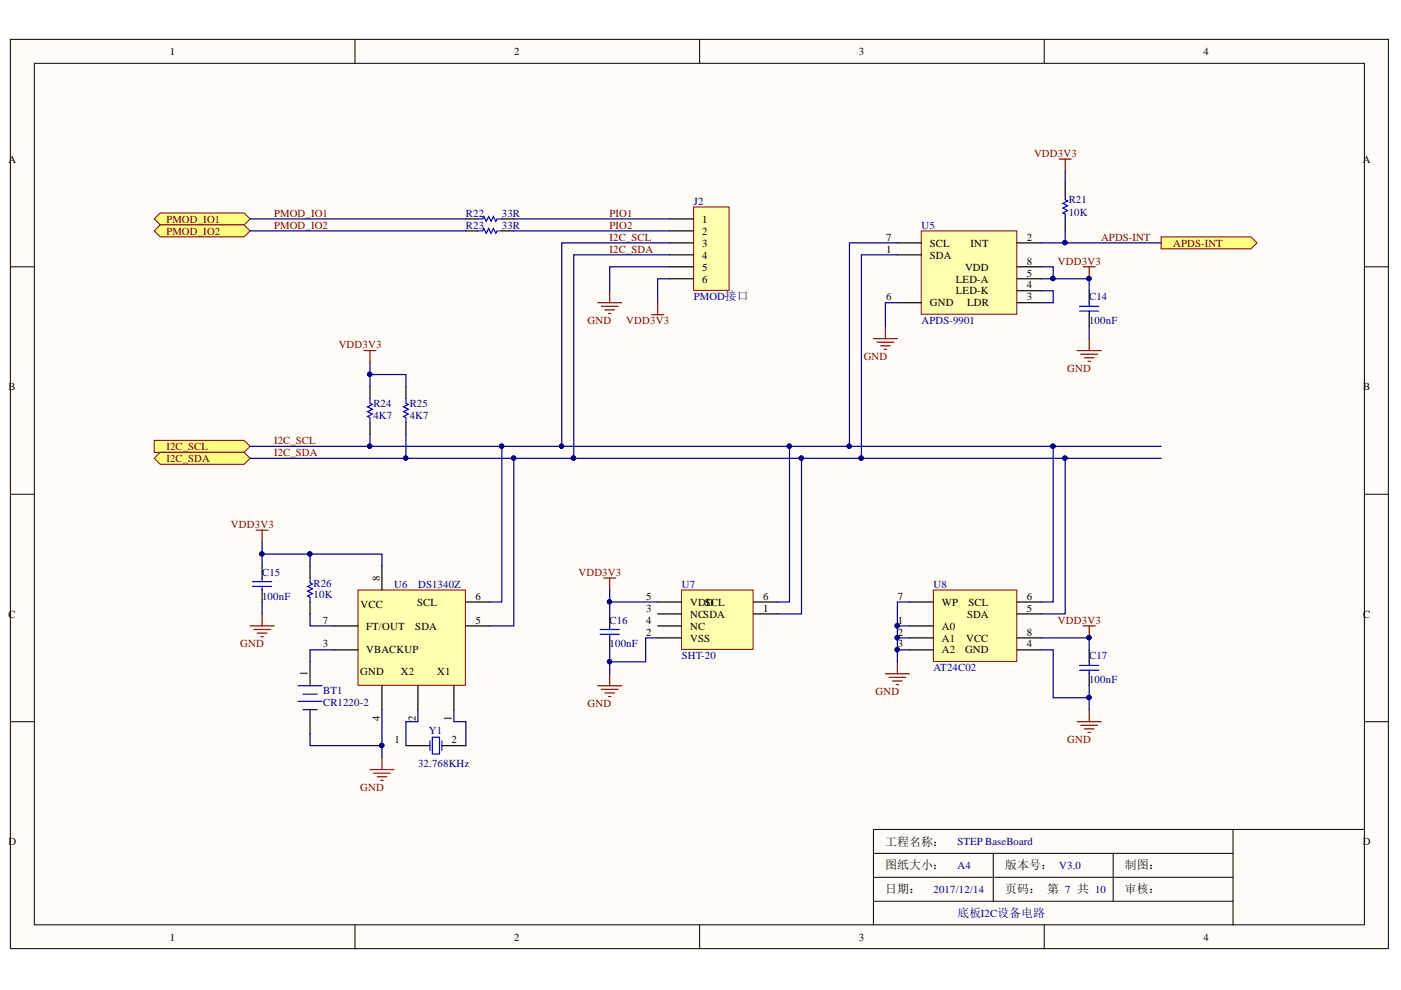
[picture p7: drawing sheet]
<svg xmlns="http://www.w3.org/2000/svg" width="297mm" height="210mm" viewBox="0 0 297 210" stroke-linecap="round" stroke-linejoin="round" font-family="sans-serif">
<defs><g id="words">
<g font-size="2.5">
<text x="187.7" y="179.3">工程名称：</text>
<text x="187.7" y="184.3">图纸大小：</text>
<text x="213.1" y="184.3">版本号： V3.0</text>
<text x="238.5" y="184.3">制图：</text>
<text x="187.7" y="189.3">日期：</text>
<text x="213.1" y="189.3">页码： 第 7 共 10</text>
<text x="238.5" y="189.3">审核：</text>
</g>
<text font-size="2.5" fill="#000080" x="203" y="194.4">底板I2C设备电路</text>
<g font-size="2.3">
<text x="36" y="11.7">1</text>
<text x="109" y="11.7">2</text>
<text x="182.1" y="11.7">3</text>
<text x="255.2" y="11.7">4</text>
<text x="1.8" y="34.5">A</text>
<text x="288.9" y="34.5">A</text>
<text x="148.9" y="47.2">1</text>
<text x="148.9" y="49.8">2</text>
<text x="148.9" y="52.3">3</text>
<text x="187.9" y="53.6">1</text>
<text x="187.9" y="51">7</text>
<text x="197.2" y="52.3">SCL</text>
<text x="205.8" y="52.3">INT</text>
<text x="217.7" y="51">2</text>
<text x="148.9" y="54.8">4</text>
<text x="148.9" y="57.4">5</text>
<text x="148.9" y="59.9">6</text>
<text x="197.2" y="54.8">SDA</text>
<text x="202.7" y="59.9">LED-A</text>
<text x="204.6" y="57.4">VDD</text>
<text x="217.7" y="58.6">5</text>
<text x="217.7" y="56.1">8</text>
<text x="187.9" y="63.7">6</text>
<text x="197.2" y="65">GND</text>
<text x="202.7" y="62.4">LED-K</text>
<text x="205" y="65">LDR</text>
<text x="217.7" y="63.7">3</text>
<text x="217.7" y="61.2">4</text>
<text x="1.8" y="82.7">B</text>
<text x="289" y="82.7">B</text>
<text x="80.5" y="123.1" transform="rotate(-90 80.5 123.1)">8</text>
<text x="1.8" y="130.9">C</text>
<text x="76.5" y="128.9">VCC</text>
<text x="88.5" y="128.4">SCL</text>
<text x="100.8" y="127.1">6</text>
<text x="137" y="129.7">3</text>
<text x="137" y="127.1">5</text>
<text x="146.3" y="130.9">NCSDA</text>
<text x="146.3" y="128.4">VDSCL</text>
<text x="149.7" y="128.4">D</text>
<text x="161.8" y="129.7">1</text>
<text x="161.8" y="127.1">6</text>
<text x="190.4" y="127.1">7</text>
<text x="199.7" y="128.4">WP</text>
<text x="205" y="130.9">SDA</text>
<text x="205.4" y="128.4">SCL</text>
<text x="217.7" y="129.7">5</text>
<text x="217.7" y="127.1">6</text>
<text x="289" y="130.9">C</text>
<text x="68.4" y="137.3">3</text>
<text x="68.4" y="132.2">7</text>
<text x="77.6" y="133.5">FT/OUT</text>
<text x="88" y="133.5">SDA</text>
<text x="100.8" y="132.2">5</text>
<text x="137" y="134.7">2</text>
<text x="137" y="132.2">4</text>
<text x="146.3" y="136">VSS</text>
<text x="146.3" y="133.5">NC</text>
<text x="190.4" y="132.2">1</text>
<text x="190.4" y="134.7">2</text>
<text x="190.4" y="137.3">3</text>
<text x="199.7" y="133.5">A0</text>
<text x="199.7" y="136">A1</text>
<text x="204.9" y="136">VCC</text>
<text x="217.7" y="137.3">4</text>
<text x="217.7" y="134.7">8</text>
<text x="65.2" y="143.4" transform="rotate(-90 65.2 143.4)">1</text>
<text x="76.4" y="143.1">GND</text>
<text x="77.6" y="138.6">VBACKUP</text>
<text x="85" y="143.1">X2</text>
<text x="92.7" y="143.1">X1</text>
<text x="199.7" y="138.6">A2</text>
<text x="204.6" y="138.6">GND</text>
<text x="80.5" y="152.9" transform="rotate(-90 80.5 152.9)">4</text>
<text x="88.1" y="152.9" transform="rotate(-90 88.1 152.9)">2</text>
<text x="95.7" y="152.9" transform="rotate(-90 95.7 152.9)">1</text>
<text x="83.7" y="157.6">1</text>
<text x="95.7" y="157.6">2</text>
<text x="1.8" y="179.2">D</text>
<text x="288.9" y="179.2">D</text>
<text x="36" y="199.5">1</text>
<text x="109" y="199.5">2</text>
<text x="182.1" y="199.5">3</text>
<text x="255.2" y="199.5">4</text>
</g>
<g font-size="2.3" fill="#800000">
<text x="219.2" y="33.2">VDD3V3</text>
<text x="35.3" y="47.2">PMOD_IO1</text>
<text x="58.1" y="46">PMOD_IO1</text>
<text x="129.2" y="46">PIO1</text>
<text x="35.3" y="49.8">PMOD_IO2</text>
<text x="58.1" y="48.5">PMOD_IO2</text>
<text x="129.2" y="51">I2C_SCL</text>
<text x="129.2" y="53.6">I2C_SDA</text>
<text x="129.2" y="48.5">PIO2</text>
<text x="233.4" y="51">APDS-INT</text>
<text x="248.8" y="52.3">APDS-INT</text>
<text x="224.3" y="56.1">VDD3V3</text>
<text x="124.6" y="68.8">GND</text>
<text x="132.8" y="68.8">VDD3V3</text>
<text x="71.8" y="73.8">VDD3V3</text>
<text x="183.1" y="76.4">GND</text>
<text x="226.3" y="78.9">GND</text>
<text x="35.3" y="95.4">I2C_SCL</text>
<text x="58.1" y="94.1">I2C_SCL</text>
<text x="35.3" y="97.9">I2C_SDA</text>
<text x="58.1" y="96.6">I2C_SDA</text>
<text x="49" y="111.9">VDD3V3</text>
<text x="122.6" y="122.1">VDD3V3</text>
<text x="50.9" y="137.3">GND</text>
<text x="224.3" y="132.2">VDD3V3</text>
<text x="124.6" y="150">GND</text>
<text x="185.7" y="147.4">GND</text>
<text x="226.3" y="157.6">GND</text>
<text x="76.4" y="167.8">GND</text>
</g>
<g font-size="2.3" fill="#000080">
<text x="98.8" y="46">R22</text>
<text x="106.4" y="46">33R</text>
<text x="147.1" y="43.4">J2</text>
<text x="226.6" y="45.7">10K</text>
<text x="226.6" y="43.1">R21</text>
<text x="98.8" y="48.5">R23</text>
<text x="106.4" y="48.5">33R</text>
<text x="195.4" y="48.5">U5</text>
<text x="147.1" y="63.7">PMOD接口</text>
<text x="230.9" y="63.7">C14</text>
<text x="195.4" y="68.8">APDS-9901</text>
<text x="230.9" y="68.8">100nF</text>
<text x="79.2" y="88.8">4K7</text>
<text x="79.2" y="86.3">R24</text>
<text x="86.9" y="88.8">4K7</text>
<text x="86.9" y="86.3">R25</text>
<text x="55.6" y="122.1">C15</text>
<text x="66.5" y="124.4">R26</text>
<text x="83.6" y="124.6">U6</text>
<text x="88.6" y="124.6">DS1340Z</text>
<text x="144.5" y="124.6">U7</text>
<text x="197.9" y="124.6">U8</text>
<text x="55.6" y="127.1">100nF</text>
<text x="66.5" y="126.9">10K</text>
<text x="129.2" y="137.3">100nF</text>
<text x="129.2" y="132.2">C16</text>
<text x="144.5" y="139.8">SHT-20</text>
<text x="197.9" y="142.4">AT24C02</text>
<text x="230.9" y="139.8">C17</text>
<text x="68.5" y="147.2">BT1</text>
<text x="68.5" y="149.7">CR1220-2</text>
<text x="230.9" y="144.9">100nF</text>
<text x="90.9" y="155.5">Y1</text>
<text x="88.6" y="162.6">32.768KHz</text>
<text x="203" y="179.2">STEP BaseBoard</text>
<text x="203" y="184.3">A4</text>
<text x="197.9" y="189.3">2017/12/14</text>
</g>
</g></defs>
<g fill="#fffcf8" stroke="#000" stroke-width=".21">
<path d="M2.2 8.3h292.2v192.8h-292.2z"/>
<path d="M7.3 13.4h282v182.7h-282z"/>
</g>
<g fill="none" stroke="#000" stroke-width=".21">
<path d="M75.3 8.3v5.1M148.3 8.3v5.1M221.4 8.3v5.1M2.2 56.6h5.1M289.4 56.6h5.1M2.2 104.8h5.1M289.4 104.8h5.1M2.2 153h5.1M289.4 153h5.1M261.4 175.9v15.2h-76.2M289.4 175.9h-104.2v20.3M75.3 196.2v5"/>
<path d="M148.3 196.2v5M185.2 186h76.2M185.2 180.9h76.2M210.6 180.9v10.2M221.4 196.2v5M236 180.9v10.2M261.4 191.1v5.1"/>
</g>
<path d="M126.7 64.2h5.1M127.5 64.9h3.5M128.3 65.7h2M129 66.5h.5M129.3 61.6v2.6" fill="none" stroke="#800000" stroke-width=".25"/>
<path d="M147.1 43.9h7.5v17.7h-7.5z" fill="#ffffb0" stroke="#800000" stroke-width=".21"/>
<path d="M98.8 46.4h2.5M98.8 49h2.5M106.4 46.4h2.5M106.4 49h2.5M142 46.4h5.1M142 49h5.1M142 51.5h5.1M142 54h5.1M142 56.6h5.1M142 59.1h5.1" fill="none" stroke="#000" stroke-width=".25"/>
<path d="M101.3 46.4h1l.3-.5 .5 1 .5-1 .5 1 .5-1 .5 1 .3-.5h1M101.3 49h1l.3-.6 .5 1.1 .5-1.1 .5 1.1 .5-1.1 .5 1.1 .3-.5h1" fill="none" stroke="#00f" stroke-width=".25"/>
<path d="M144.5 125.1h15.2v12.6h-15.2z" fill="#ffffb0" stroke="#800000" stroke-width=".21"/>
<path d="M139.4 130.2h5.1M139.4 135.2h5.1M139.4 132.7h5.1M139.4 127.6h5.1M159.8 130.2h5M159.8 127.6h5" fill="none" stroke="#000" stroke-width=".25"/>
<path d="M75.9 125.1h22.8v20.2h-22.8z" fill="#ffffb0" stroke="#800000" stroke-width=".21"/>
<path d="M70.8 137.8h5.1M70.8 132.7h5.1M81 120v5.1M98.8 132.7h5.1M98.8 127.6h5.1M81 145.4v5.1M88.6 145.4v5.1M96.2 145.4v5.1" fill="none" stroke="#000" stroke-width=".25"/>
<path d="M187.7 142.9h5.1M188.5 143.6h3.5M189.2 144.4h2.1M190 145.1h.5M190.3 140.3v2.6M78.4 163.2h5.1M79.2 163.9h3.6M80 164.7h2M80.7 165.4h.5M81 160.6v2.6" fill="none" stroke="#800000" stroke-width=".25"/>
<path d="M197.9 125.1h17.7v15.1h-17.7z" fill="#ffffb0" stroke="#800000" stroke-width=".21"/>
<g fill="none" stroke="#000" stroke-width=".25">
<path d="M55.6 120v2.6M55.6 125.1v2.5M65.7 120v2.6M65.7 127.6v2.6M129.3 130.2v2.5M129.3 135.2v2.6M192.8 132.7h5.1M192.8 135.2h5.1M192.8 137.8h5.1M192.8 127.6h5.1M215.7 135.2h5.1M215.7 137.8h5.1"/>
<path d="M215.7 130.2h5.1M215.7 127.6h5.1M230.9 137.8v2.5M65.7 140.3v5.1M65.7 150.5v5.1M86.1 158.1h5M93.7 158.1h5.1M230.9 142.9v2.5"/>
</g>
<g fill="none" stroke="#00f" stroke-width=".25">
<path d="M53.5 123.3h4.1M53.5 124.3h4.1M55.6 122.6v.7M55.6 124.3v.8M65.7 122.6v1l.5 .2-1 .5 1 .5-1 .5 1 .6-1 .5 .5 .2v1M127.2 133.5h4.1M127.2 134.5h4.1M129.3 132.7v.8M129.3 134.5v.7M63.2 148.7h5.1M63.2 145.4h5.1M64.2 147.2h3.1"/>
<path d="M64.2 150.5h3.1M91.1 157.1v2M91.7 156.3h1.5v3.6h-1.5zM93.7 157.1v2M228.9 141.1h4.1M228.9 142.1h4.1M230.9 140.3v.8M230.9 142.1v.8"/>
</g>
<g fill="none" stroke="#800000" stroke-width=".25">
<path d="M54.3 112.4h2.5M55.6 112.4v2.5M53 132.7h5.1M53.8 133.5h3.5M54.6 134.2h2M55.3 135h.5M55.6 130.2v2.5M128 122.6h2.5M129.3 122.6v2.5M229.7 132.7h2.5M230.9 132.7v2.5M126.7 145.4h5.1"/>
<path d="M127.5 146.2h3.5M128.3 146.9h2M129 147.7h.5M129.3 142.9v2.5M228.4 153h5.1M229.1 153.8h3.6M229.9 154.5h2M230.7 155.3h.5M230.9 150.5v2.5"/>
</g>
<circle cx="230.9" cy="135.2" r=".46" fill="#000080" stroke="#000080" stroke-width=".21"/>
<g fill="#ffff80" stroke="#800000" stroke-width=".21">
<path d="M32.7 93.4h19.1l1.2 1.2-1.2 1.3h-19.1z" fill-rule="evenodd"/>
<path d="M32.7 97.2l1.3-1.3h17.8l1.2 1.3-1.2 1.2h-17.8z" fill-rule="evenodd"/>
</g>
<path d="M78.4 81.9v2.6M78.4 89.6v2.5M86.1 81.9v2.6M86.1 89.6v2.5" fill="none" stroke="#000" stroke-width=".25"/>
<path d="M78.4 84.5v1l.5 .3-1 .5 1 .5-1 .5 1 .5-1 .5 .5 .2v1.1M86.1 84.5v1l.5 .3-1 .5 1 .5-1 .5 1 .5-1 .5 .5 .2v1.1" fill="none" stroke="#00f" stroke-width=".25"/>
<path d="M77.2 74.3h2.5M78.4 74.3v2.6" fill="none" stroke="#800000" stroke-width=".25"/>
<path d="M195.3 49h20.3v17.6h-20.3z" fill="#ffffb0" stroke="#800000" stroke-width=".21"/>
<path d="M190.3 54h5M190.3 51.5h5M215.7 51.5h5.1M215.7 59.1h5.1M215.7 56.6h5.1M190.3 64.2h5M215.7 64.2h5.1M215.7 61.6h5.1M230.9 61.6v2.6M230.9 66.7v2.6" fill="none" stroke="#000" stroke-width=".25"/>
<g fill="none" stroke="#800000" stroke-width=".25">
<path d="M229.7 56.6h2.5M230.9 56.6v2.5M138.2 66.7h2.5M139.4 64.2v2.5M185.2 71.8h5.1M185.9 72.6h3.6M186.7 73.3h2M187.5 74.1h.5M187.7 69.3v2.5M228.4 74.3h5.1M229.1 75.1h3.6M229.9 75.9h2"/>
<path d="M230.7 76.6h.5M230.9 71.8v2.5"/>
</g>
<path d="M228.9 64.9h4.1M228.9 66h4.1M230.9 64.2v.7M230.9 66v.7" fill="none" stroke="#00f" stroke-width=".25"/>
<circle cx="230.9" cy="59.1" r=".46" fill="#000080" stroke="#000080" stroke-width=".21"/>
<path d="M246.2 50.2h19l1.3 1.3-1.3 1.3h-19z" fill-rule="evenodd" fill="#ffff80" stroke="#800000" stroke-width=".21"/>
<path d="M225.8 38.8v2.5M225.8 46.4v2.6" fill="none" stroke="#000" stroke-width=".25"/>
<path d="M225.8 41.3v1.1l.6 .2-1.1 .5 1.1 .5-1.1 .5 1.1 .5-1.1 .5 .5 .3v1" fill="none" stroke="#00f" stroke-width=".25"/>
<path d="M224.6 33.7h2.5M225.8 33.7v2.6" fill="none" stroke="#800000" stroke-width=".25"/>
<g fill="#ffff80" stroke="#800000" stroke-width=".21">
<path d="M32.7 46.4l1.3-1.3h17.8l1.2 1.3-1.2 1.3h-17.8z" fill-rule="evenodd"/>
<path d="M32.7 49l1.3-1.3h17.8l1.2 1.3-1.2 1.2h-17.8z" fill-rule="evenodd"/>
</g>
<g fill="none" stroke="#000080" stroke-width=".25">
<path d="M225.8 36.3v2.5M53 46.4h45.8M53 49h45.8M108.9 46.4h33.1M108.9 49h33.1M142 51.5h-22.9v43.1M142 54h-20.4v43.2M142 59.1h-2.6v5.1M142 56.6h-12.7v5M190.3 51.5h-10.2v43.1M190.3 54h-7.7v43.2M220.8 56.6h2.5v2.5h-2.5"/>
<path d="M220.8 51.5h25.4M223.3 59.1h7.6v2.5M225.8 49v2.5M78.4 76.9v5M78.4 79.4h7.7v2.5M190.3 64.2h-2.6v5.1M220.8 61.6h2.5v2.6h-2.5M230.9 69.3v2.5M53 97.2h193.2M53 94.6h193.2M78.4 92.1v2.5M86.1 92.1v5.1"/>
<path d="M106.4 94.6v33h-2.5M108.9 97.2v35.5h-5M167.4 94.6v33h-2.6M169.9 97.2v33h-5.1M223.3 94.6v33h-2.5M225.8 97.2v33h-5M55.6 114.9v5.1M55.6 117.5h25.4v2.5M65.7 117.5v2.5M55.6 127.6v2.6M65.7 130.2v2.5h5.1M70.8 137.8h-5.1v2.5"/>
<path d="M129.3 125.1v2.5M139.4 135.2h-2.5v5.1h-7.6v-2.5M139.4 127.6h-10.1v2.6M190.3 135.2h2.5M190.3 132.7h2.5M190.3 137.8v2.5M192.8 127.6h-2.5v10.2h2.5M220.8 135.2h10.1v2.6M220.8 137.8h2.5v10.1h7.6M65.7 155.6v2.5h15.3M81 150.5v10.1M88.6 150.5v2.5h-2.5v5.1"/>
<path d="M96.2 150.5v2.5h2.6v5.1M129.3 140.3v2.6M230.9 145.4v5.1"/>
</g>
<g fill="#000080" stroke="#000080" stroke-width=".21">
<circle cx="119" cy="94.6" r=".46"/>
<circle cx="121.6" cy="97.1" r=".46"/>
<circle cx="190.2" cy="135.2" r=".46"/>
<circle cx="190.2" cy="132.7" r=".46"/>
<circle cx="230.9" cy="135.2" r=".46"/>
<circle cx="230.9" cy="147.9" r=".46"/>
<circle cx="129.2" cy="140.3" r=".46"/>
<circle cx="129.2" cy="127.6" r=".46"/>
<circle cx="80.9" cy="158.1" r=".47"/>
<circle cx="55.5" cy="117.4" r=".46"/>
<circle cx="65.7" cy="117.4" r=".46"/>
<circle cx="106.3" cy="94.6" r=".46"/>
<circle cx="108.9" cy="97.1" r=".46"/>
<circle cx="190.2" cy="137.7" r=".46"/>
<circle cx="223.2" cy="94.6" r=".47"/>
<circle cx="225.8" cy="97.1" r=".46"/>
<circle cx="78.4" cy="94.6" r=".47"/>
<circle cx="86" cy="97.1" r=".46"/>
<circle cx="78.4" cy="79.4" r=".47"/>
<circle cx="167.3" cy="94.6" r=".46"/>
<circle cx="180" cy="94.6" r=".46"/>
<circle cx="182.6" cy="97.1" r=".46"/>
<circle cx="223.2" cy="59.1" r=".46"/>
<circle cx="230.9" cy="59.1" r=".46"/>
<circle cx="225.8" cy="51.4" r=".46"/>
<circle cx="169.9" cy="97.1" r=".46"/>
</g>
<use href="#words"/>
</svg>
